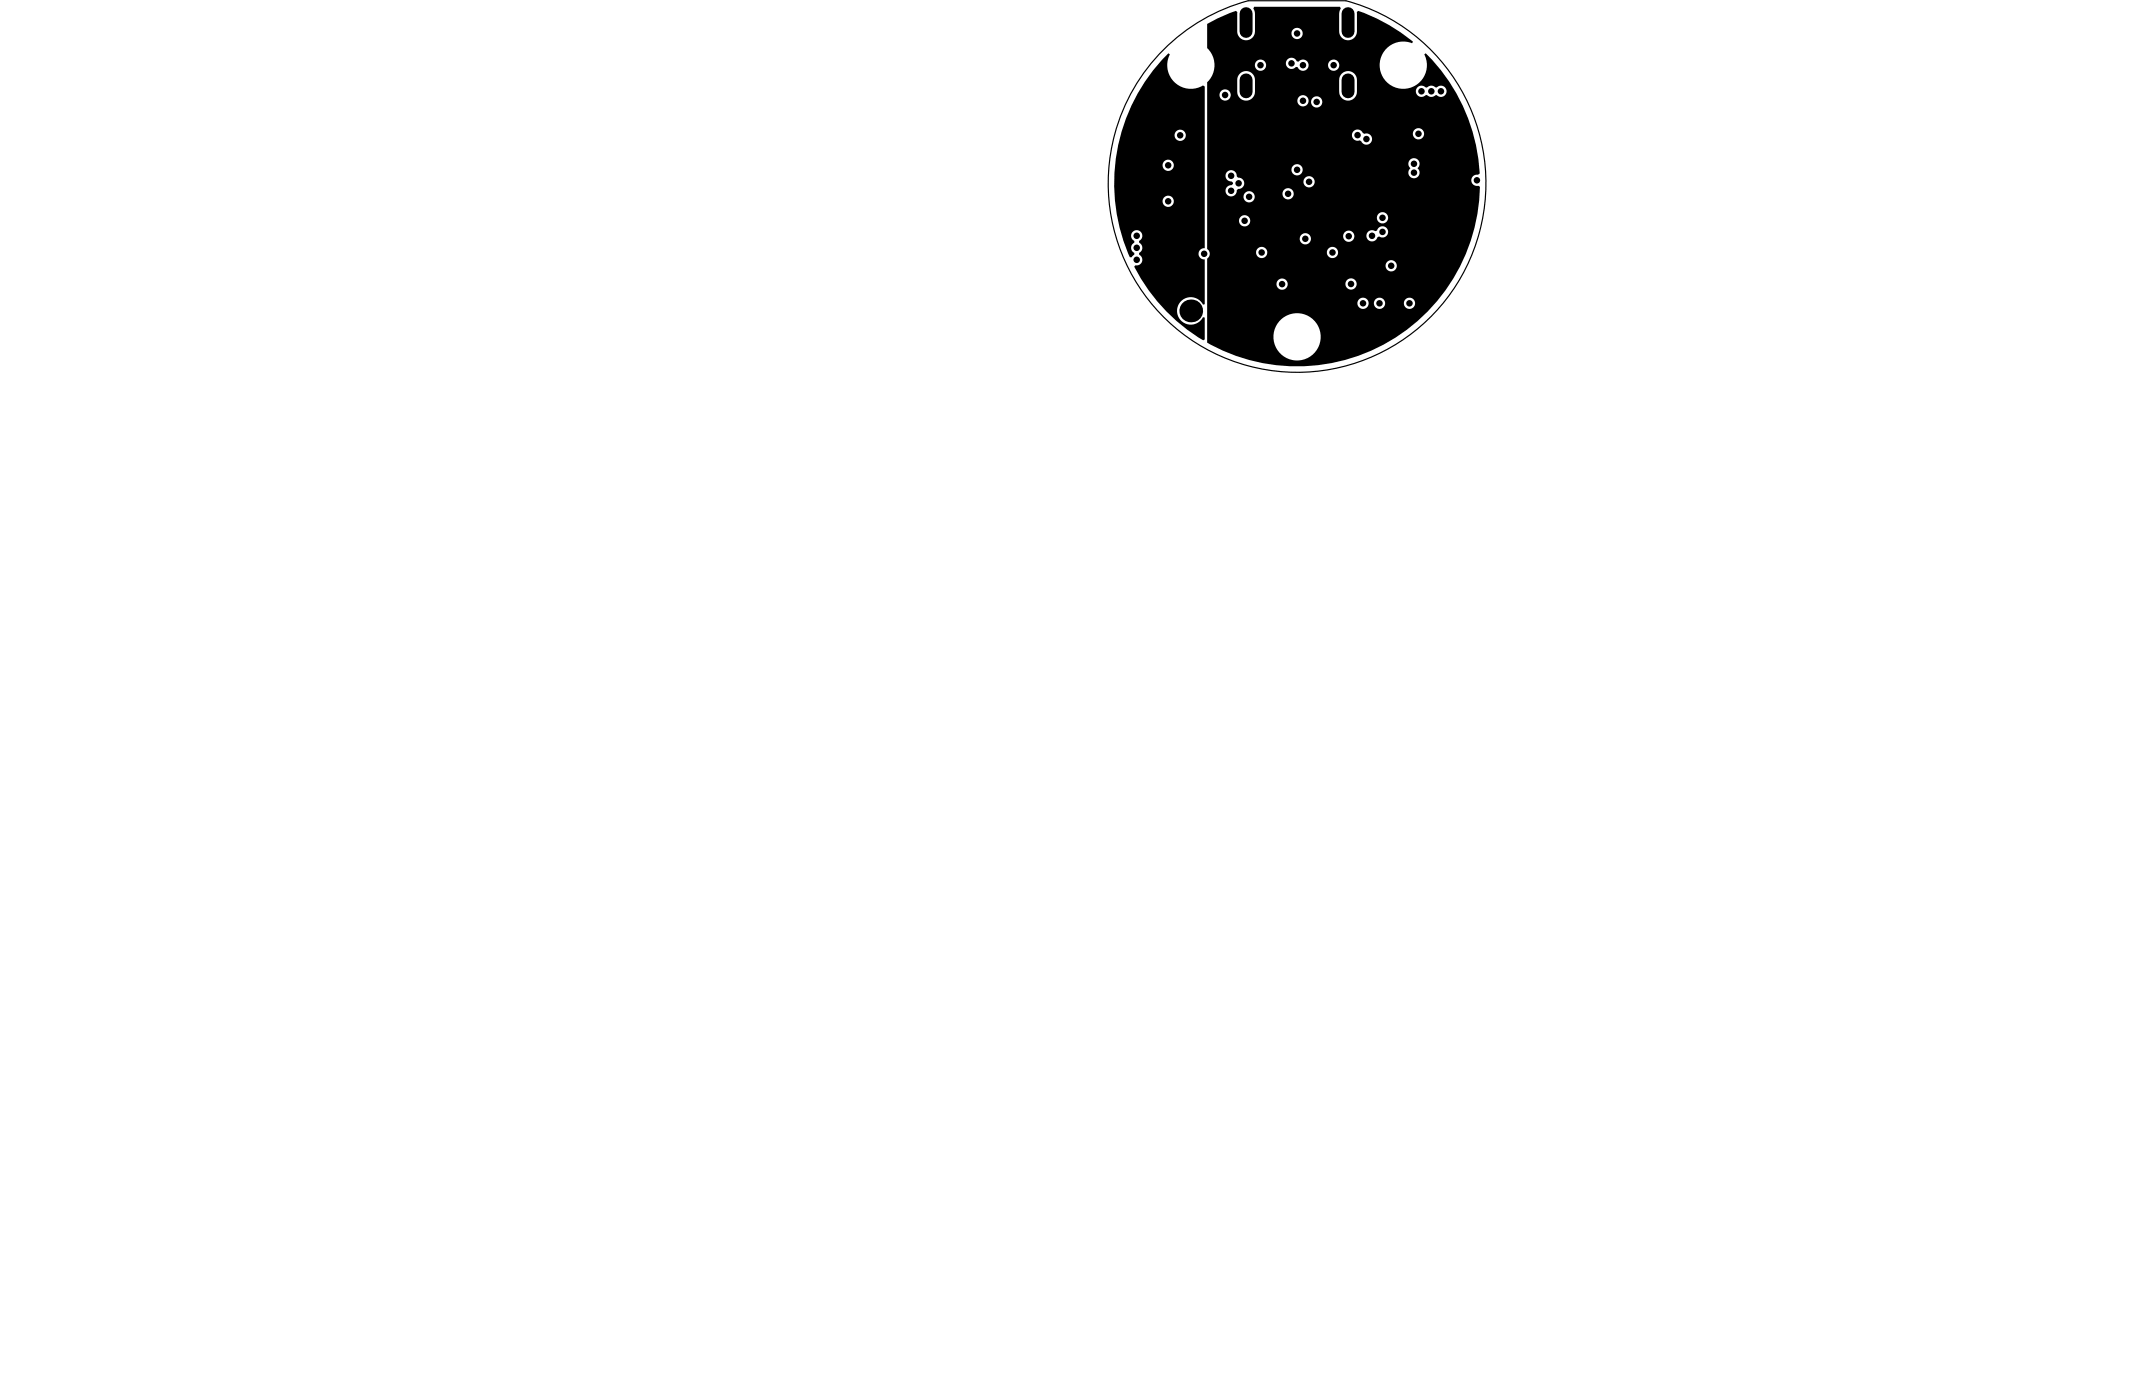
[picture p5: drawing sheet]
<svg xmlns="http://www.w3.org/2000/svg" width="302mm" height="195mm" viewBox="0 0 302 195" stroke-linecap="round" stroke-linejoin="round" font-family="sans-serif">
<circle cx="183" cy="25.9" r="26.7" fill="none" stroke="#000" stroke-width=".17"/>
<g fill="#000">
<path d="M164.8 38.8h.3h.1l-.2 .3zM163 40.7l.2 .2-.2 .2-.1-.1zM165 42.7l.2 .2-.1 .1-.3-.1zM167 40.7l.1 .3-.1 .1-.2-.2z"/>
<path d="M164.8 7.5l.2 .2a3.3 3.3 0 0 0 .7 3.9 3.3 3.3 0 0 0 4 .5l.3 .1v22.8a.8 .8 0 0 0-.9 .8 .8 .8 0 0 0 .9 .8v6.3l-.3 .1a1.94 1.94 0 0 0-2.9-.6 1.94 1.94 0 0 0 0 3 1.94 1.94 0 0 0 2.9-.6h.3v3.1l-.3 .1a25.6 25.6 0 0 1-9.7-10.4l.2-.2a.79 .79 0 0 0 .9-.5 .79 .79 0 0 0-.4-.9v-.3a.79 .79 0 0 0 .5-.7 .79 .79 0 0 0-.5-.7v-.3a.8 .8 0 0 0 .3-1.2 .8 .8 0 0 0-1.3 0 .8 .8 0 0 0 .3 1.2v.3a.79 .79 0 0 0-.4 .7 .79 .79 0 0 0 .4 .7v.3l-.3 .3h-.2a25.6 25.6 0 0 1 5.3-28.8zM165.7 19.1a.8 .8 0 0 0 1.6 0 .8 .8 0 0 0-1.6 0zM164 23.3a.8 .8 0 0 0 1.6 0 .8 .8 0 0 0-1.6 0zM164 28.4a.8 .8 0 0 0 1.6 0 .8 .8 0 0 0-1.6 0z"/>
<path d="M170.3 3.4l1.4-.8 2.6-1.1 .3 .2-.1 2.7a1.25 1.25 0 0 0 1.3 1.3 1.25 1.25 0 0 0 1.3-1.3v-2.5l-.3-.7 .1-.2h12.1l.2 .2-.3 .7v2.5a1.25 1.25 0 0 0 1.3 1.3 1.25 1.25 0 0 0 1.2-1.3v-2.7l.2-.2a25 25 0 0 1 7.7 4.4l-.1 .2a3.3 3.3 0 0 0-4.5 2.8 3.3 3.3 0 0 0 3.9 3.6 3.3 3.3 0 0 0 2.3-4.8l.2-.2a25.7 25.7 0 0 1 7.7 17l-.3 .2a.79 .79 0 0 0-.9 .8 .79 .79 0 0 0 .9 .7l.3 .2a25.8 25.8 0 0 1-38.5 21.9v-11.8a.79 .79 0 0 0 0-1.4v-23.5a3.3 3.3 0 0 0 0-4.8zM182.2 4.7a.8 .8 0 0 0 1.6 0 .8 .8 0 0 0-1.6 0zM187.4 9.2a.8 .8 0 0 0 1.5 0 .8 .8 0 0 0-1.5 0zM181.6 8.5a.8 .8 0 0 0 .1 1.1 .8 .8 0 0 0 1.1-.2l.3 .1a.8 .8 0 0 0 1.1 .4 .8 .8 0 0 0 .2-1.2 .8 .8 0 0 0-1.2 0l-.3-.1a.8 .8 0 0 0-1.3-.1zM177 9.2a.8 .8 0 0 0 1.6 0 .8 .8 0 0 0-1.6 0zM199.9 12.4a.83 .83 0 0 0 .2 1.1 .83 .83 0 0 0 1.1-.1 .98 .98 0 0 0 1.4 0 .83 .83 0 0 0 1.2 .1 .83 .83 0 0 0 0-1.2 .83 .83 0 0 0-1.2 .1 .97 .97 0 0 0-1.4 0 .9 .9 0 0 0-1.3 0zM172 13.4a.8 .8 0 0 0 1.6 0 .8 .8 0 0 0-1.6 0zM189.3 10.4l-.3 .6-.1 1.9a1.25 1.25 0 0 0 1.3 1.3 1.25 1.25 0 0 0 1.2-1.3v-1.6a1.25 1.25 0 0 0-.7-1.2 1.25 1.25 0 0 0-1.4 .3zM174.9 10.4l-.3 .6-.1 1.9a1.25 1.25 0 0 0 1.3 1.3 1.25 1.25 0 0 0 1.3-1.3v-1.6a1.25 1.25 0 0 0-.8-1.2 1.25 1.25 0 0 0-1.4 .3zM183 14.2a.8 .8 0 0 0 1.6 0 .8 .8 0 0 0-1.6 0zM185 14.4a.8 .8 0 0 0 1.6 0 .8 .8 0 0 0-1.6 0zM199.3 18.9a.8 .8 0 0 0 1.6 0 .8 .8 0 0 0-1.6 0zM191 18.4a.8 .8 0 0 0-.2 1.1 .8 .8 0 0 0 1 .3l.2 .1a.82 .82 0 0 0 1 .5 .82 .82 0 0 0 .5-1 .82 .82 0 0 0-1-.5l-.2-.1a.87 .87 0 0 0-1.3-.4zM182.2 24a.8 .8 0 0 0 1.6 0 .8 .8 0 0 0-1.6 0zM198.8 22.6a.8 .8 0 0 0 .2 1.1 .8 .8 0 0 0-.1 1.2 .8 .8 0 0 0 1.2 0 .8 .8 0 0 0-.1-1.2 .8 .8 0 0 0 0-1.2 .8 .8 0 0 0-1.2 .1zM183.9 25.7a.8 .8 0 0 0 1.6 0 .8 .8 0 0 0-1.6 0zM173.1 24.3a.79 .79 0 0 0-.1 .9 .79 .79 0 0 0 .7 .4l.3 .2a.44 .44 0 0 1-.6 .4 .8 .8 0 0 0-.1 1.4 .8 .8 0 0 0 1.2-.7l.2-.2a.79 .79 0 0 0 .8-.8 .79 .79 0 0 0-.8-.8l-.2-.2a.79 .79 0 0 0-.5-.8 .79 .79 0 0 0-.9 .2zM180.9 27.3a.8 .8 0 0 0 1.6 0 .8 .8 0 0 0-1.6 0zM175.4 27.8a.8 .8 0 0 0 1.6 0 .8 .8 0 0 0-1.6 0zM194.2 30.7a.8 .8 0 0 0 1.6 0 .8 .8 0 0 0-1.6 0zM174.8 31.2a.8 .8 0 0 0 1.6 0 .8 .8 0 0 0-1.6 0zM192.9 32.8a.8 .8 0 0 0 .3 1.2 .8 .8 0 0 0 1.1-.5l.3-.1a.8 .8 0 0 0 1.1-.2 .8 .8 0 0 0-.3-1.2 .8 .8 0 0 0-1.1 .5l-.3 .1-.1-.1a.8 .8 0 0 0-1 .3zM189.5 33.3a.8 .8 0 0 0 1.6 0 .8 .8 0 0 0-1.6 0zM183.4 33.7a.8 .8 0 0 0 1.6 0 .8 .8 0 0 0-1.6 0zM177.2 35.6a.8 .8 0 0 0 1.6 0 .8 .8 0 0 0-1.6 0zM187.2 35.6a.8 .8 0 0 0 1.6 0 .8 .8 0 0 0-1.6 0zM195.5 37.5a.8 .8 0 0 0 1.6 0 .8 .8 0 0 0-1.6 0zM189.8 40.1a.8 .8 0 0 0 1.6 0 .8 .8 0 0 0-1.6 0zM180.1 40.1a.8 .8 0 0 0 1.6 0 .8 .8 0 0 0-1.6 0zM198 42.8a.8 .8 0 0 0 1.6 0 .8 .8 0 0 0-1.6 0zM193.8 42.8a.8 .8 0 0 0 1.6 0 .8 .8 0 0 0-1.6 0zM191.5 42.8a.8 .8 0 0 0 1.6 0 .8 .8 0 0 0-1.6 0zM179.7 47.5a3.3 3.3 0 0 0 6.6 0 3.3 3.3 0 0 0-6.6 0z"/>
<circle cx="166.5" cy="16.3" r=".46"/>
<circle cx="166.5" cy="19.1" r=".46"/>
<circle cx="168" cy="16.3" r=".46"/>
<circle cx="172.8" cy="13.4" r=".46"/>
<circle cx="175.8" cy="18.5" r=".46"/>
<circle cx="177.8" cy="9.2" r=".46"/>
<circle cx="182.2" cy="8.9" r=".46"/>
<circle cx="183" cy="4.7" r=".46"/>
<circle cx="183.8" cy="14.2" r=".46"/>
<circle cx="183.8" cy="9.2" r=".46"/>
<circle cx="185.8" cy="14.4" r=".46"/>
<circle cx="188.1" cy="9.2" r=".46"/>
<circle cx="191.5" cy="19.1" r=".46"/>
<circle cx="192.8" cy="19.6" r=".46"/>
<circle cx="200.1" cy="18.9" r=".46"/>
<circle cx="200.5" cy="12.9" r=".46"/>
<circle cx="201.9" cy="12.9" r=".46"/>
<circle cx="203.3" cy="12.9" r=".46"/>
<circle cx="160.4" cy="36.7" r=".46"/>
<circle cx="160.4" cy="35" r=".46"/>
<circle cx="160.4" cy="33.3" r=".46"/>
<circle cx="164.8" cy="28.4" r=".46"/>
<circle cx="164.8" cy="23.3" r=".46"/>
<circle cx="165.7" cy="29.4" r=".46"/>
<circle cx="165.7" cy="22.4" r=".46"/>
<circle cx="168.4" cy="36.7" r=".46"/>
<circle cx="168.4" cy="35" r=".46"/>
<circle cx="168.4" cy="33.3" r=".46"/>
<circle cx="168.5" cy="29.7" r=".46"/>
<circle cx="169.9" cy="35.8" r=".46"/>
<circle cx="172" cy="29" r=".46"/>
<circle cx="173.7" cy="26.9" r=".46"/>
<circle cx="173.7" cy="24.8" r=".46"/>
<circle cx="174.7" cy="25.9" r=".46"/>
<circle cx="175.6" cy="31.2" r=".46"/>
<circle cx="176.2" cy="27.8" r=".46"/>
<circle cx="178" cy="35.6" r=".46"/>
<circle cx="181.7" cy="27.3" r=".46"/>
<circle cx="181.8" cy="33.7" r=".46"/>
<circle cx="183" cy="24" r=".46"/>
<circle cx="184.2" cy="33.7" r=".46"/>
<circle cx="184.7" cy="25.7" r=".46"/>
<circle cx="188" cy="35.6" r=".46"/>
<circle cx="190.3" cy="33.3" r=".46"/>
<circle cx="192.3" cy="37.7" r=".46"/>
<circle cx="193.6" cy="33.3" r=".46"/>
<circle cx="194" cy="24.8" r=".46"/>
<circle cx="194.6" cy="37.7" r=".46"/>
<circle cx="195" cy="30.7" r=".46"/>
<circle cx="195" cy="32.7" r=".46"/>
<circle cx="196.3" cy="37.5" r=".46"/>
<circle cx="199.5" cy="24.4" r=".46"/>
<circle cx="199.5" cy="23.1" r=".46"/>
<circle cx="203.9" cy="26.3" r=".46"/>
<circle cx="203.9" cy="27.9" r=".46"/>
<circle cx="208.4" cy="25.4" r=".46"/>
<circle cx="168" cy="43.9" r="1.6"/>
<circle cx="180.9" cy="40.1" r=".46"/>
<circle cx="190.6" cy="40.1" r=".46"/>
<circle cx="192.3" cy="42.8" r=".46"/>
<circle cx="194.6" cy="42.8" r=".46"/>
<circle cx="198.8" cy="42.8" r=".46"/>
</g>
<path d="M175.8 1.9v2.5M175.8 11.3v1.6M190.2 1.9v2.5M190.2 11.3v1.6" fill="none" stroke="#000" stroke-width="1.8"/>
<path d="M164.8 38.8h.4l1.8 1.9v.4l-1.8 1.8h-.4l-1.8-1.8v-.4z" fill-rule="evenodd" fill="#000"/>
</svg>
